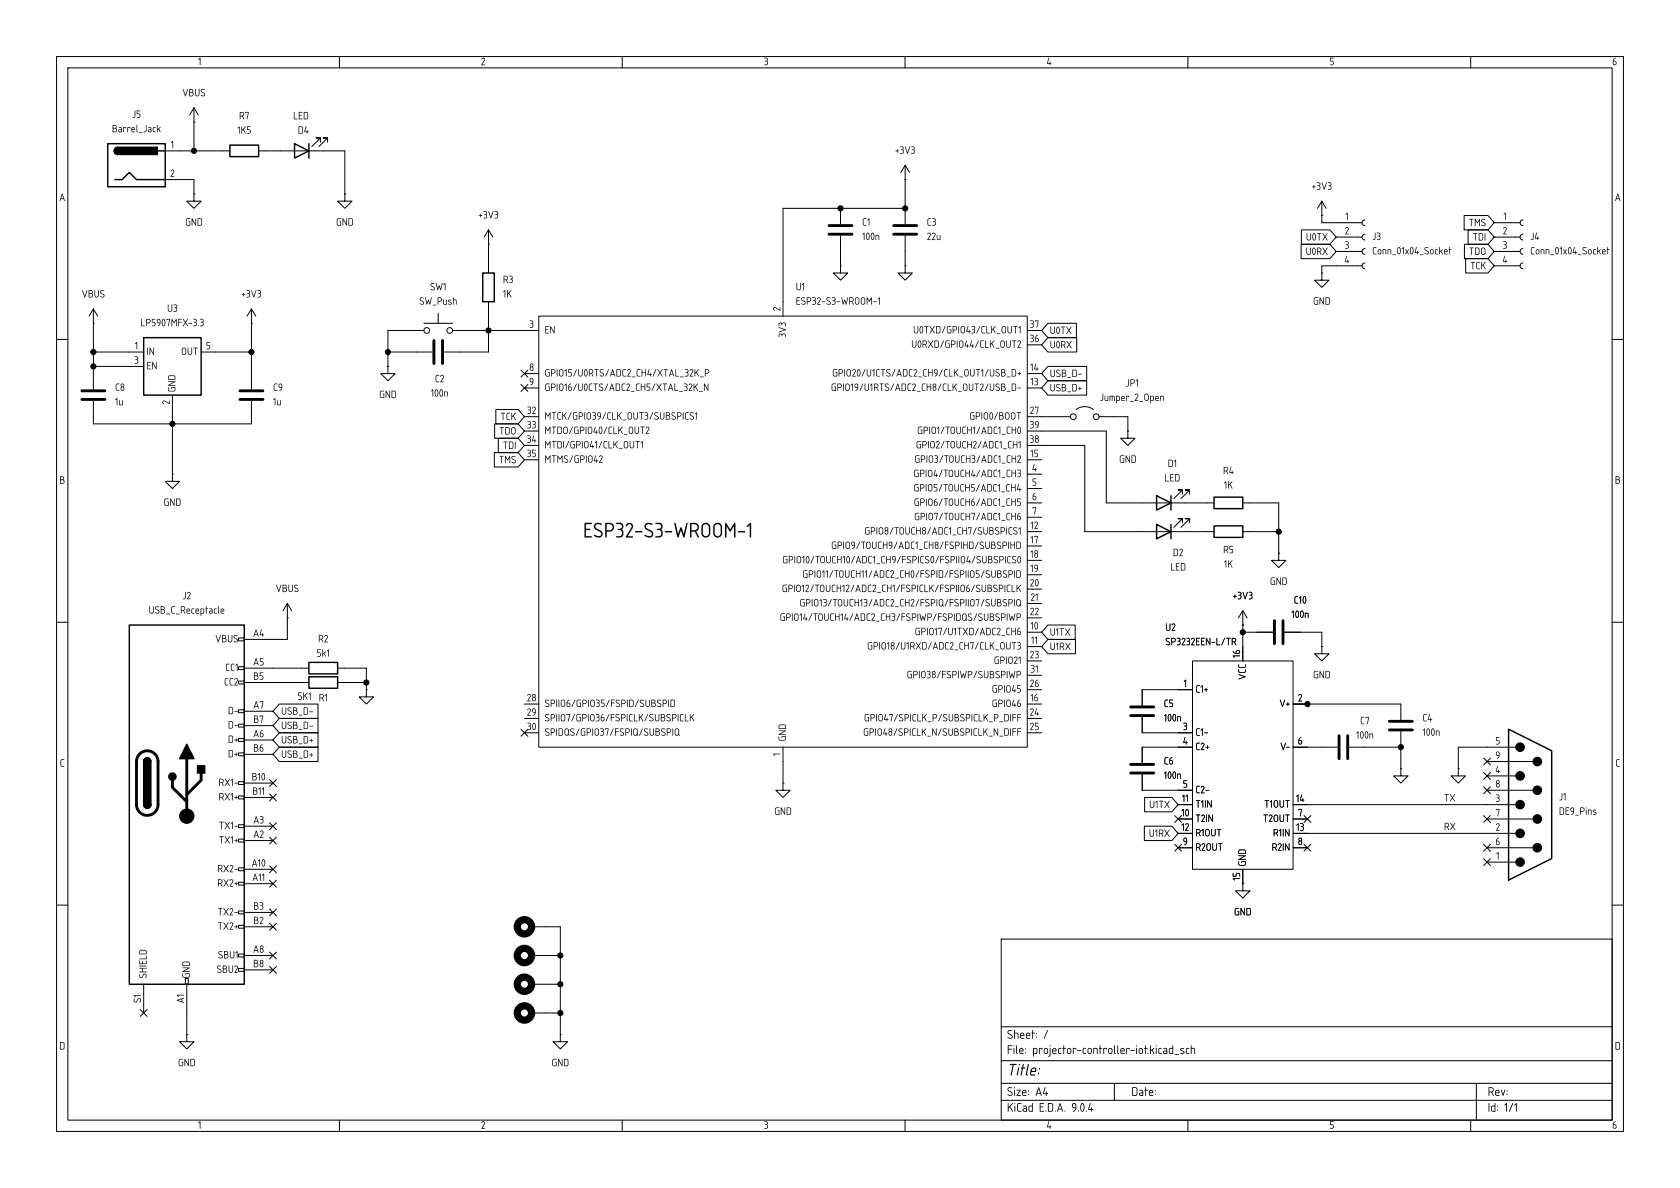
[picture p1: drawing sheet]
<svg xmlns="http://www.w3.org/2000/svg" width="297mm" height="210mm" viewBox="0 0 297 210" stroke-linecap="round" stroke-linejoin="round" font-family="sans-serif">
<defs><g id="words">
<text font-size="3.5" x="103.1" y="95.9">ESP32-S3-WROOM-1</text>
<text font-size="2.8" x="178" y="190.8">Title:</text>
<g font-size="2.1">
<text x="178" y="184.2">Sheet:/</text>
<text x="178" y="186.9">File: projector-controller-iot.kicad_sch</text>
<text x="178" y="197.1">KiCadE.D.A.9.0.4</text>
<text x="178" y="194.3">Size:A4</text>
<text x="200" y="194.3">Date:</text>
<text x="263" y="194.3">Rev:</text>
<text x="263" y="197.1">Id: 1/1</text>
</g>
<g font-size="1.8">
<text x="35" y="12">1</text>
<text x="85" y="12">2</text>
<text x="135" y="12">3</text>
<text x="185" y="12">4</text>
<text x="235" y="12">5</text>
<text x="285" y="12">6</text>
<text x="32.2" y="17.5">VBUS</text>
<text x="19.8" y="23.8">Barrel_Jack</text>
<text x="23.3" y="21.3">J5</text>
<text x="42.3" y="21.5">R7</text>
<text x="51.8" y="21.5">LED</text>
<text x="30.2" y="26.4">1</text>
<text x="41.9" y="24.1">1K5</text>
<text x="52.7" y="24.1">D4</text>
<text x="158.2" y="27.6">+3V3</text>
<text x="10.4" y="36">A</text>
<text x="30.1" y="31.5">2</text>
<text x="231.9" y="34">+3V3</text>
<text x="285.4" y="36">A</text>
<text x="32.7" y="40.3">GND</text>
<text x="59.4" y="40.3">GND</text>
<text x="84.5" y="39.1">+3V3</text>
<text x="152.4" y="40.3">C1</text>
<text x="163.8" y="40.3">C3</text>
<text x="237.7" y="41.7">2</text>
<text x="237.8" y="39.1">1</text>
<text x="259.6" y="40.4">TMS</text>
<text x="265.7" y="41.7">2</text>
<text x="265.8" y="39.1">1</text>
<text x="152.4" y="42.9">100n</text>
<text x="163.8" y="42.9">22u</text>
<text x="230.8" y="45.5">U0RX</text>
<text x="230.9" y="43">U0TX</text>
<text x="237.7" y="46.7">4</text>
<text x="237.7" y="44.2">3</text>
<text x="242.6" y="42.9">J3</text>
<text x="242.6" y="45.4">Conn_01x04_Socket TDO</text>
<text x="260.3" y="43">TDI</text>
<text x="265.6" y="46.7">4</text>
<text x="265.6" y="44.2">3</text>
<text x="270.5" y="42.9">J4</text>
<text x="270.5" y="45.4">Conn_01x04_Socket</text>
<text x="14.4" y="53">VBUS</text>
<text x="42.6" y="53">+3V3</text>
<text x="76" y="51.8">SW1</text>
<text x="88.9" y="50.5">R3</text>
<text x="88.9" y="53">1K</text>
<text x="140.7" y="51.8">U1</text>
<text x="259.9" y="48.1">TCK</text>
<text x="24.9" y="58.1">LP5907MFX-3.3</text>
<text x="29.5" y="55.6">U3</text>
<text x="74.1" y="54.3">SW_Push</text>
<text x="93.6" y="58.2">3</text>
<text x="96.3" y="59.4">EN</text>
<text x="138.2" y="55" transform="rotate(-90 138.2 55)">2</text>
<text x="139.4" y="59.7" transform="rotate(-90 139.4 59.7)">3V3</text>
<text x="140.7" y="54.3">ESP32-S3-WROOM-1</text>
<text x="161.4" y="59.4">U0TXD/GPIO43/CLK_OUT1</text>
<text x="182" y="58.2">37</text>
<text x="185.6" y="59.5">U0TX</text>
<text x="232.1" y="54.3">GND</text>
<text x="23.7" y="64.5">3</text>
<text x="23.8" y="62">1</text>
<text x="25.9" y="63.2">IN</text>
<text x="25.9" y="65.7">EN</text>
<text x="32" y="63.2">OUT</text>
<text x="36.4" y="62">5</text>
<text x="93.5" y="65.8">8</text>
<text x="161.1" y="61.9">U0RXD/GPIO44/CLK_OUT2</text>
<text x="182" y="60.7">36</text>
<text x="182.1" y="65.8">14</text>
<text x="185.6" y="62">U0RX</text>
<text x="20.3" y="69.6">C8</text>
<text x="30.2" y="71.5" transform="rotate(-90 30.2 71.5)">2</text>
<text x="31.5" y="69.3" transform="rotate(-90 31.5 69.3)">GND</text>
<text x="48.3" y="69.6">C9</text>
<text x="67" y="70.8">GND</text>
<text x="76.2" y="70.6">100n</text>
<text x="76.9" y="68">C2</text>
<text x="93.5" y="68.3">9</text>
<text x="96.3" y="67">GPIO15/U0RTS/ADC2_CH4/XTAL_32K_P</text>
<text x="96.3" y="69.6">GPIO16/U0CTS/ADC2_CH5/XTAL_32K_N</text>
<text x="146.9" y="69.6">GPIO19/U1RTS/ADC2_CH8/CLK_OUT2/USB_D-USB_D+</text>
<text x="147.1" y="67">GPIO20/U1CTS/ADC2_CH9/CLK_OUT1/USB_D+</text>
<text x="182.1" y="68.3">13</text>
<text x="185.6" y="67.1">USB_D-</text>
<text x="194.4" y="71.3">Jumper_2_Open</text>
<text x="199" y="68.8">JP1</text>
<text x="20.3" y="72.1">1u</text>
<text x="48.3" y="72.1">1u</text>
<text x="88.2" y="77.3">TDO</text>
<text x="88.5" y="74.7">TCK</text>
<text x="93.1" y="75.9">33</text>
<text x="93.1" y="73.4">32</text>
<text x="96.3" y="74.6">MTCK/GPIO39/CLK_OUT3/SUBSPICS1</text>
<text x="96.3" y="77.2">MTDO/GPIO40/CLK_OUT2</text>
<text x="162.1" y="77.2">GPIO1/TOUCH1/ADC1_CH0</text>
<text x="171.3" y="74.6">GPIO0/BOOT</text>
<text x="182" y="75.9">39</text>
<text x="182" y="73.4">27</text>
<text x="88.2" y="82.3">TMS</text>
<text x="88.9" y="79.8">TDI</text>
<text x="93.1" y="78.5">34</text>
<text x="93.1" y="81">35</text>
<text x="96.3" y="79.7">MTDI/GPIO41/CLK_OUT1</text>
<text x="96.3" y="82.3">MTMS/GPIO42</text>
<text x="161.6" y="82.3">GPIO3/TOUCH3/ADC1_CH2</text>
<text x="161.9" y="79.7">GPIO2/TOUCH2/ADC1_CH1</text>
<text x="182" y="78.5">38</text>
<text x="182.1" y="81">15</text>
<text x="182.4" y="83.6">4</text>
<text x="197.8" y="82.3">GND</text>
<text x="206.4" y="83">D1</text>
<text x="10.5" y="86">B</text>
<text x="28.9" y="89.9">GND</text>
<text x="161.5" y="87.3">GPIO5/TOUCH5/ADC1_CH4</text>
<text x="161.5" y="84.8">GPIO4/TOUCH4/ADC1_CH3</text>
<text x="161.5" y="89.9">GPIO6/TOUCH6/ADC1_CH5</text>
<text x="182.4" y="86.1">5</text>
<text x="182.4" y="88.6">6</text>
<text x="205.9" y="85.6">LED</text>
<text x="216.2" y="84.3">R4</text>
<text x="216.4" y="86.8">1K</text>
<text x="285.5" y="86">B</text>
<text x="152.8" y="95">GPIO8/TOUCH8/ADC1_CH7/SUBSPICS1</text>
<text x="161.6" y="92.4">GPIO7/TOUCH7/ADC1_CH6</text>
<text x="182.2" y="93.7">12</text>
<text x="182.5" y="91.2">7</text>
<text x="138.3" y="100">GPIO10/TOUCH10/ADC1_CH9/FSPICS0/FSPIIO4/SUBSPICS0</text>
<text x="146.9" y="97.5">GPIO9/TOUCH9/ADC1_CH8/FSPIHD/SUBSPIHD</text>
<text x="182.1" y="98.8">18</text>
<text x="182.1" y="101.3">19</text>
<text x="182.2" y="96.3">17</text>
<text x="206.9" y="101.3">LED</text>
<text x="207.3" y="98.8">D2</text>
<text x="216.2" y="98.3">R5</text>
<text x="216.4" y="100.8">1K</text>
<text x="32.2" y="106.4">J2</text>
<text x="48.7" y="105.1">VBUS</text>
<text x="138.2" y="105.1">GPIO12/TOUCH12/ADC2_CH1/FSPICLK/FSPIIO6/SUBSPICLK</text>
<text x="141.3" y="107.7">GPIO13/TOUCH13/ADC2_CH2/FSPIQ/FSPIIO7/SUBSPIQ</text>
<text x="141.8" y="102.6">GPIO11/TOUCH11/ADC2_CH0/FSPID/FSPIIO5/SUBSPID</text>
<text x="182" y="103.9">20</text>
<text x="182.2" y="106.4">21</text>
<text x="217.9" y="106.4">+3V3</text>
<text x="224.5" y="103.8">GND</text>
<text x="228.7" y="107.1">C10</text>
<text x="26.3" y="108.9">USB_C_Receptacle</text>
<text x="44.7" y="112.8">A4</text>
<text x="137.8" y="110.2">GPIO14/TOUCH14/ADC2_CH3/FSPIWP/FSPIDQS/SUBSPIWP</text>
<text x="161.7" y="112.7">GPIO17/U1TXD/ADC2_CH6</text>
<text x="182.1" y="109">22</text>
<text x="182.2" y="111.5">10</text>
<text x="185.6" y="112.8">U1TX</text>
<text x="206" y="112">U2</text>
<text x="228.3" y="109.7">100n</text>
<text x="38" y="114">VBUS</text>
<text x="39.8" y="119.1">CC1</text>
<text x="44.7" y="117.9">A5</text>
<text x="56" y="116.5">5k1</text>
<text x="56.2" y="114">R2</text>
<text x="153.3" y="115.3">GPIO18/U1RXD/ADC2_CH7/CLK_OUT3U1RX</text>
<text x="175.7" y="117.8">GPIO21</text>
<text x="182" y="116.6">23</text>
<text x="182.1" y="119.1">31</text>
<text x="182.3" y="114">11</text>
<text x="206" y="114.5">SP3232EEN-L/TR</text>
<text x="219.5" y="116.3" transform="rotate(-90 219.5 116.3)">16</text>
<text x="39.6" y="121.6">CC2</text>
<text x="44.7" y="125.5">A7</text>
<text x="44.8" y="120.4">B5</text>
<text x="52.6" y="124.2">5K1 R1</text>
<text x="93.1" y="124.2">28</text>
<text x="96.3" y="125.4">SPIIO6/GPIO35/FSPID/SUBSPID</text>
<text x="160.3" y="120.4">GPIO38/FSPIWP/SUBSPIWP</text>
<text x="175.3" y="122.9">GPIO45</text>
<text x="175.3" y="125.4">GPIO46</text>
<text x="182" y="121.7">26</text>
<text x="182.1" y="124.2">16</text>
<text x="205.7" y="125.4">C5</text>
<text x="209.2" y="121.7">1</text>
<text x="211.3" y="122.9">C1+</text>
<text x="220.7" y="120.2" transform="rotate(-90 220.7 120.2)">VCC</text>
<text x="226.2" y="125.4">V+</text>
<text x="229.5" y="124.2">2</text>
<text x="232.1" y="120.4">GND</text>
<text x="40.3" y="126.7">D-</text>
<text x="40.3" y="129.2">D-</text>
<text x="40.3" y="131.8">D+</text>
<text x="44.7" y="130.6">A6</text>
<text x="44.8" y="128">B7</text>
<text x="49.7" y="129.3">USB_D-</text>
<text x="49.7" y="131.9">USB_D+</text>
<text x="49.7" y="126.8">USB_D-</text>
<text x="93.1" y="126.7">29</text>
<text x="93.1" y="129.3">30</text>
<text x="96.3" y="128">SPIIO7/GPIO36/FSPICLK/SUBSPICLK</text>
<text x="96.3" y="130.5">SPIDQS/GPIO37/FSPIQ/SUBSPIQ</text>
<text x="139.4" y="131.1" transform="rotate(-90 139.4 131.1)">GND</text>
<text x="152.6" y="130.5">GPIO48/SPICLK_N/SUBSPICLK_N_DIFF</text>
<text x="152.7" y="128">GPIO47/SPICLK_P/SUBSPICLK_P_DIFF</text>
<text x="182" y="126.7">24</text>
<text x="182" y="129.3">25</text>
<text x="205.7" y="128">100n</text>
<text x="209.1" y="131.8">4</text>
<text x="209.1" y="129.3">3</text>
<text x="211.3" y="130.5">C1-</text>
<text x="229.4" y="131.8">6</text>
<text x="239.7" y="131">100n</text>
<text x="240.4" y="128.5">C7</text>
<text x="251.5" y="128">C4</text>
<text x="251.5" y="130.5">100n</text>
<text x="264.4" y="131.8">5</text>
<text x="10.6" y="136">C</text>
<text x="40.3" y="134.3">D+</text>
<text x="44.8" y="133.1">B6</text>
<text x="49.7" y="134.4">USB_D+</text>
<text x="138.2" y="133.7" transform="rotate(-90 138.2 133.7)">1</text>
<text x="205.7" y="135.6">C6</text>
<text x="211.3" y="133.1">C2+</text>
<text x="226.3" y="133.1">V-</text>
<text x="264.3" y="136.9">4</text>
<text x="264.3" y="134.4">9</text>
<text x="285.6" y="136">C</text>
<text x="38.6" y="139.4">RX1-</text>
<text x="38.6" y="141.9">RX1+</text>
<text x="44.5" y="138.2">B10</text>
<text x="44.6" y="140.7">B11</text>
<text x="203.1" y="143.3">U1TX</text>
<text x="205.7" y="138.1">100n</text>
<text x="208.9" y="142">11</text>
<text x="209.1" y="139.4">5</text>
<text x="211.3" y="140.7">C2-</text>
<text x="211.3" y="143.2">T1IN</text>
<text x="223.5" y="143.2">T1OUT</text>
<text x="229.1" y="142">14</text>
<text x="255.3" y="141.9">TX</text>
<text x="264.3" y="139.4">8</text>
<text x="264.4" y="142">3</text>
<text x="275.6" y="141.9">J1</text>
<text x="38.7" y="147">TX1-</text>
<text x="38.7" y="149.6">TX1+</text>
<text x="44.7" y="145.8">A3</text>
<text x="44.8" y="148.3">A2</text>
<text x="136.9" y="144.5">GND</text>
<text x="203.1" y="148.4">U1RX</text>
<text x="208.8" y="144.5">10</text>
<text x="208.8" y="147.1">12</text>
<text x="209.1" y="149.6">9</text>
<text x="211.3" y="145.8">T2IN</text>
<text x="211.3" y="148.3">R1OUT</text>
<text x="223.3" y="145.8">T2OUT</text>
<text x="225" y="148.3">R1IN</text>
<text x="229.1" y="147.1">13</text>
<text x="229.4" y="149.6">8</text>
<text x="229.4" y="144.5">7</text>
<text x="255.3" y="147">RX</text>
<text x="264.4" y="149.6">6</text>
<text x="264.4" y="144.5">7</text>
<text x="264.4" y="147.1">2</text>
<text x="275.6" y="144.5">DE9_Pins</text>
<text x="38.4" y="154.6">RX2-</text>
<text x="44.5" y="153.4">A10</text>
<text x="44.6" y="156">A11</text>
<text x="211.3" y="150.8">R2OUT</text>
<text x="219.5" y="155.7" transform="rotate(-90 219.5 155.7)">15</text>
<text x="220.7" y="153.2" transform="rotate(-90 220.7 153.2)">GND</text>
<text x="224.8" y="150.8">R2IN</text>
<text x="264.5" y="152.1">1</text>
<text x="38.4" y="157.2">RX2+</text>
<text x="44.8" y="161">B3</text>
<text x="38.5" y="162.3">TX2-</text>
<text x="38.5" y="164.8">TX2+</text>
<text x="44.8" y="163.6">B2</text>
<text x="218.2" y="162.3">GND</text>
<text x="26.4" y="173" transform="rotate(-90 26.4 173)">SHIELD</text>
<text x="34" y="173" transform="rotate(-90 34 173)">GND</text>
<text x="38.3" y="172.4">SBU2</text>
<text x="38.5" y="169.9">SBU1</text>
<text x="44.7" y="168.7">A8</text>
<text x="44.7" y="171.2">B8</text>
<text x="25.1" y="177.3" transform="rotate(-90 25.1 177.3)">S1</text>
<text x="32.8" y="177.4" transform="rotate(-90 32.8 177.4)">A1</text>
<text x="10.5" y="186">D</text>
<text x="285.5" y="186">D</text>
<text x="31.5" y="188.9">GND</text>
<text x="97.5" y="188.9">GND</text>
<text x="35" y="200">1</text>
<text x="85" y="200">2</text>
<text x="135" y="200">3</text>
<text x="185" y="200">4</text>
<text x="235" y="200">5</text>
<text x="285" y="200">6</text>
</g>
</g></defs>
<g fill="none" stroke="#000" stroke-width=".18">
<path d="M10 10h277v190h-277zM12 12h273v186h-273zM34.3 19.1l-.8 1.2M34.3 19.1l.8 1.2M34.3 19.1v7.6M60 10v2M110 10v2M160 10v2M210 10v2M260 10v2M29.2 26.7h11.4M29.2 31.8h5.1v2.5"/>
<path d="M34.3 34.3v1.3h1.3l-1.3 1.2-1.3-1.2h1.3M34.3 34.3h.1M34.3 21.6h.1M45.7 26.7h15.3v7.6M56.6 25.1v-.7h-.7h.7l-1.5 1.5M57.9 25.1v-.7h-.8h.8l-1.5 1.5M61 34.3v1.3h1.2l-1.2 1.2-1.3-1.2h1.3M61 34.3h.1M148.6 36.8v2.8M160 31.8h.1M160 36.8h-21.6v19.1M160 29.2l-.7 1.3"/>
<path d="M160 29.2l.8 1.3M160 29.2v10.4M233.7 38.1h.1M233.7 35.6l-.8 1.2M233.7 35.6l.7 1.2M233.7 35.6v3.8h7.1M241.3 38.9l-.4 .1-.1 .4 .1 .3 .4 .2M258.8 38.1h4.2l1.2 1.3-1.2 1.2h-4.2zM264.2 39.4h4.5M269.2 38.9l-.3 .1-.2 .4 .2 .3 .3 .2M16.5 57.2h.1M16.5 54.6v14.2"/>
<path d="M16.5 54.6l-.8 1.3M16.5 54.6l.8 1.3M44.4 57.2h.1M44.4 54.6v14.2M44.4 54.6l-.7 1.3M44.4 54.6l.8 1.3M74.9 58.4h-6.3v6.4M74.9 57.2h5.1M77.5 55.4v1.8M80 58.4h15.2M86.4 43.2h.1M86.4 40.6v7.7"/>
<path d="M86.4 53.3v8.9h-7.9M86.4 40.6l-.8 1.3M86.4 40.6l.7 1.3M95.2 55.9h86.4v76.2h-86.4zM148.6 47v1.3h1.3l-1.3 1.2-1.3-1.2h1.3M148.6 47h.1M148.6 41.7v5.3M160 47v1.3h1.3l-1.3 1.2-1.3-1.2h1.3M160 47h.1M160 41.7v5.3M185.3 59.7h5v2.5h-5l-1.2-1.2zM185.3 57.1h5v2.6h-5l-1.2-1.3z"/>
<path d="M230 43.2h5.1l1.1 1.3-1.1 1.2h-5.1zM230.1 40.6h5l1.1 1.3-1.1 1.3h-5zM233.7 48.3v1.2h1.2l-1.2 1.3-1.3-1.3h1.3M233.7 48.3h.1M236.2 41.9h4.6M236.2 44.5h4.6M240.8 47h-7.1v1.3M241.3 41.4l-.4 .2-.1 .3 .1 .4 .4 .1M241.3 43.9l-.4 .2-.1 .4 .1 .3 .4 .2M241.3 46.5l-.4 .1-.1 .4 .1 .3 .4 .2M258.9 43.2h4.1l1.2 1.3-1.2 1.2h-4.1zM259.1 45.7h3.9l1.2 1.3-1.2 1.3h-3.9z"/>
<path d="M259.5 40.6h3.5l1.2 1.3-1.2 1.3h-3.5zM264.2 41.9h4.5M264.2 44.5h4.5M264.2 47h4.5M269.2 41.4l-.3 .2-.2 .3 .2 .4 .3 .1M269.2 43.9l-.3 .2-.2 .4 .2 .3 .3 .2M269.2 46.5l-.3 .1-.2 .4 .2 .3 .3 .2M10 60h2M16.5 70.9v4h27.9v-4M16.5 62.2h8.9M16.5 64.8h8.9M30.5 69.9v13.9"/>
<path d="M35.6 62.2h8.8M68.6 64.8v1.2h1.2l-1.2 1.3-1.3-1.3h1.3M68.6 64.8h.1M68.6 62.2h7.9M87.4 74.9h4.2l1.1 1.3-1.1 1.3h-4.2zM87.7 72.4h3.9l1.1 1.3-1.1 1.2h-3.9zM88.1 77.5h3.5l1.1 1.2-1.1 1.3h-3.5zM92.1 65.4l1.2 1.2M92.1 68l1.2 1.2M92.7 66h2.5M92.7 68.6h2.5M93.3 65.4l-1.2 1.2"/>
<path d="M93.3 68l-1.2 1.2M184.1 78.7h7.7v15.3h22.8M184.1 76.2h11.5v12.7h19M184.1 73.7h5.1M185.3 64.8h6.8v2.5h-6.8l-1.2-1.3zM185.3 67.3h6.8v2.6h-6.8l-1.2-1.3zM190.2 72.4a2.54 2.54 0 0 1 3.1 0M194.3 73.7h5.1v2.5M199.4 76.2v1.3h1.3l-1.3 1.2-1.3-1.2h1.3M199.4 76.2h.1M285 60h2M30.5 83.8v1.3h1.2l-1.2 1.3-1.3-1.3h1.3"/>
<path d="M30.5 83.8h.1M87.4 80h4.2l1.1 1.3-1.1 1.3h-4.2zM209 92.5v-.8h-.7h.7l-1.5 1.5M209 87.4v-.8h-.7h.7l-1.5 1.5M210.3 92.5v-.8h-.8h.8l-1.5 1.5M210.3 87.4v-.8h-.8h.8l-1.5 1.5M219.7 94h6.4M219.7 88.9h6.4v8.9M226.1 97.8v1.3h1.2l-1.2 1.2-1.3-1.2h1.3M226.1 97.8h.1M10 110h2M43.2 118.1h11.4"/>
<path d="M50.8 109.2h.1M50.8 106.7l-.8 1.3M50.8 106.7l.8 1.3M50.8 106.7v6.3h-7.6M59.7 118.1h5.1v3.8M185.3 110.5h4.8v2.5h-4.8l-1.2-1.2zM185.3 113h4.8v2.6h-4.8l-1.2-1.3zM210.8 116.8h17.8v36.9h-17.8zM219.7 110.5h.1M219.7 111.8h5.3M219.7 108l-.8 1.2M219.7 108l.8 1.2"/>
<path d="M219.7 108v8.8M227.1 111.8h6.6v2.5M233.7 114.3v1.3h1.2l-1.2 1.2-1.3-1.2h1.3M233.7 114.3h.1M285 110h2M42.2 125.5h1v.5h-1zM42.2 128h1v.5h-1zM42.2 130.6h1v.5h-1zM42.2 133.1h1v.5h-1zM43.2 120.7h11.4M43.2 125.7h5.1M43.2 128.3h5.1"/>
<path d="M43.2 130.8h5.1M43.2 133.4h5.1M43.2 138.4h5.1M47.7 137.8l1.2 1.2M48.9 137.8l-1.2 1.2M49.4 127h6.8v2.5h-6.8l-1.1-1.2zM49.4 129.5h6.8v2.6h-6.8l-1.1-1.3zM49.4 124.5h6.8v2.5h-6.8l-1.1-1.3zM49.4 132.1h6.8v2.5h-6.8l-1.1-1.2zM59.7 120.7h5.1M64.8 121.9v1.3h1.2l-1.2 1.3-1.3-1.3h1.3M64.8 121.9h.1"/>
<path d="M92.1 128.9l1.2 1.2M93.3 128.9l-1.2 1.2M138.4 138.4v1.3h1.3l-1.3 1.3-1.2-1.3h1.2M138.4 138.4h.1M138.4 132.1v6.3M181.6 124.5h2.5M201.9 126.7v2.8h8.9M201.9 136.9v2.8h8.9M210.8 121.9h-8.9v2.8M210.8 132.1h-8.9v2.8M228.6 124.5h19v2.8M228.6 132.1h7.9"/>
<path d="M238.5 132.1h9.1M247.6 135.9v1.3h1.3l-1.3 1.2-1.2-1.2h1.2M247.6 135.9h.1M247.6 129.3v6.6M257.8 135.9v1.3h1.3l-1.3 1.2-1.3-1.2h1.3M257.8 135.9h.1M262.3 139.1l1.2 1.2M262.3 136.6l1.2 1.2M262.3 134l1.2 1.2M262.9 134.6h8.1M262.9 137.2h5.1M262.9 139.7h8.1"/>
<path d="M263.5 139.1l-1.2 1.2M263.5 136.6l-1.2 1.2M263.5 134l-1.2 1.2M268 132.1h-10.2v3.8M42.2 145.8h1v.5h-1zM42.2 153.4h1v.5h-1zM43.2 141h5.1M43.2 146.1h5.1M43.2 148.6h5.1M43.2 153.7h5.1M43.2 156.2h5.1M47.7 155.6l1.2 1.2"/>
<path d="M47.7 148l1.2 1.2M47.7 145.4l1.2 1.3M47.7 140.4l1.2 1.2M47.7 153.1l1.2 1.2M48.9 155.6l-1.2 1.2M48.9 148l-1.2 1.2M48.9 145.4l-1.2 1.3M48.9 140.4l-1.2 1.2M48.9 153.1l-1.2 1.2M202.3 146h4.9l1.1 1.3-1.1 1.3h-4.9zM202.4 141h4.8l1.1 1.2-1.1 1.3h-4.8zM207.7 149.3l1.2 1.2"/>
<path d="M207.7 144.2l1.2 1.2M208.3 142.2h2.5M208.3 144.8h2.5M208.3 147.3h2.5M208.3 149.9h2.5M208.9 149.3l-1.2 1.2M208.9 144.2l-1.2 1.2M219.7 156.2v1.3h1.3l-1.3 1.3-1.3-1.3h1.3M219.7 156.2h.1M219.7 153.7v2.5M228.6 142.2h39.4M228.6 144.8h2.5"/>
<path d="M228.6 147.3h39.4M228.6 149.9h2.5M230.5 149.3l1.2 1.2M230.5 144.2l1.2 1.2M231.7 149.3l-1.2 1.2M231.7 144.2l-1.2 1.2M262.3 144.2l1.2 1.2M262.3 149.3l1.2 1.2M262.3 151.8l1.2 1.2M262.9 144.8h8.1M262.9 149.9h8.1M262.9 152.4h5.1"/>
<path d="M263.5 144.2l-1.2 1.2M263.5 149.3l-1.2 1.2M263.5 151.8l-1.2 1.2M10 160h2M24.8 178.5l1.2 1.2M25.4 174v5.1M26 178.5l-1.2 1.2M32.8 173h.5v1h-.5zM33 174v8.9M42.2 161h1v.5h-1zM43.2 168.9h5.1M43.2 163.8h5.1"/>
<path d="M43.2 161.3h5.1M43.2 171.5h5.1M47.7 163.2l1.2 1.2M47.7 168.3l1.2 1.2M47.7 160.7l1.2 1.2M47.7 170.8l1.2 1.3M48.9 163.2l-1.2 1.2M48.9 168.3l-1.2 1.2M48.9 160.7l-1.2 1.2M48.9 170.8l-1.2 1.3M94 174h5.1M94 168.9h5.1"/>
<path d="M94 163.8h5.1v19.1M94 179.1h5.1M177 166h108v32h-108zM285 160h2M33 182.9v1.3h1.3l-1.3 1.2-1.3-1.2h1.3M33 182.9h.1M60 198v2M99.1 182.9v1.3h1.2l-1.2 1.2-1.3-1.2h1.3M99.1 182.9h.1M110 198v2M160 198v2M177 194.5h108"/>
<path d="M177 191.5h108M177 187.5h108M177 181.5h108M197 191.5v3M210 198v2M260 198v2M261 191.5v6.5"/>
<circle cx="75.4" cy="58.4" r=".51"/>
<circle cx="79.5" cy="58.4" r=".51"/>
<circle cx="189.7" cy="73.7" r=".51"/>
<circle cx="193.8" cy="73.7" r=".51"/>
</g>
<g fill="none" stroke="#000" stroke-width=".51">
<path d="M146.6 39.9h4M158 39.9h4.1M146.6 41.4h4M158 41.4h4.1M14.5 69.1h4M14.5 70.6h4M42.4 69.1h4.1M42.4 70.6h4.1M76.7 60.2v4.1M78.2 60.2v4.1M225.3 109.7v4.1M226.8 109.7v4.1"/>
<path d="M24.7 133.3a1.9 1.9 0 0 1 2.1-.4 1.9 1.9 0 0 1 1.1 1.7v7.6a1.91 1.91 0 0 1-1.9 1.9 1.91 1.91 0 0 1-1.9-1.9v-7.7l.2-.7zM30.5 137.9v1.3l2.5 2.5M33 134.1v10.2M35.6 136.7v1.2l-2.6 2.6M199.9 135.1h4.1M199.9 136.7h4.1M199.9 125h4.1M199.9 126.5h4.1M236.7 130v4.1M238.3 130v4.1M245.6 127.5h4.1M245.6 129h4.1"/>
</g>
<g fill="none" stroke="#000" stroke-width=".25">
<path d="M19 25.4h10.2v7.6h-10.2zM20.3 31.8h1.3l1.3-1.3 1.2 1.3h5.1M20.8 26a.64 .64 0 0 0-.6 .7 .64 .64 0 0 0 .6 .6M27.9 26.7h1.3M40.6 25.7h5.1v2h-5.1zM52.1 25.4l2.5 1.3-2.5 1.2zM54.6 25.4v2.5M25.4 59.7h10.2v10.2h-10.2zM85.3 48.3h2.1v5h-2.1zM204.5 92.7l2.5 1.3-2.5 1.3zM204.5 87.6l2.5 1.3-2.5 1.3zM207 87.6v2.6"/>
<path d="M207 92.7v2.6M214.6 87.9h5.1v2h-5.1zM214.6 93h5.1v2h-5.1zM22.9 110.5h20.3v63.5h-20.3zM54.6 117.1h5.1v2h-5.1zM54.6 119.6h5.1v2.1h-5.1zM25.4 134.6a.64 .64 0 0 1 .6-.6 .64 .64 0 0 1 .7 .6M266.7 128.9l7.6 3.8v19.1l-7.6 3.8zM25.4 142.2a.64 .64 0 0 0 .6 .7 .64 .64 0 0 0 .7-.7"/>
</g>
<g fill="#000" stroke="#000" stroke-width=".25">
<path d="M20.4 26.2l.4-.2v1.3a.63 .63 0 0 1-.6-.4 .63 .63 0 0 1 .2-.7zM20.8 26h7v1.3h-7zM25.6 134.2a.64 .64 0 0 1 .7-.2 .64 .64 0 0 1 .4 .6h-1.3zM33 131.6l1.3 2.5h-2.6zM34.9 135.4h1.3v1.3h-1.3zM25.4 134.6h1.3v7.6h-1.3zM25.4 142.2h1.3a.64 .64 0 0 1-.7 .7 .64 .64 0 0 1-.6-.7z"/>
<circle cx="30.5" cy="137.3" r=".63"/>
</g>
<g fill="none" stroke="#000" stroke-width="1.3">
<circle cx="92.7" cy="174" r="1.27"/>
<circle cx="92.7" cy="163.8" r="1.27"/>
<circle cx="92.7" cy="168.9" r="1.27"/>
<circle cx="92.7" cy="179.1" r="1.27"/>
</g>
<g fill="#000" stroke="#000" stroke-width=".18">
<circle cx="34.3" cy="26.7" r=".46"/>
<circle cx="148.6" cy="36.8" r=".46"/>
<circle cx="160" cy="36.8" r=".46"/>
<circle cx="86.4" cy="58.4" r=".46"/>
<circle cx="16.5" cy="62.2" r=".46"/>
<circle cx="16.5" cy="64.8" r=".46"/>
<circle cx="30.5" cy="74.9" r=".46"/>
<circle cx="44.4" cy="62.2" r=".46"/>
<circle cx="68.6" cy="62.2" r=".46"/>
<circle cx="226.1" cy="94" r=".46"/>
<circle cx="219.7" cy="111.8" r=".46"/>
<circle cx="64.8" cy="120.7" r=".46"/>
<circle cx="231.1" cy="124.5" r=".46"/>
<circle cx="247.6" cy="132.1" r=".46"/>
<circle cx="268.7" cy="132.1" r=".76"/>
<circle cx="268.7" cy="137.2" r=".76"/>
<circle cx="271.8" cy="139.7" r=".76"/>
<circle cx="271.8" cy="134.6" r=".76"/>
<circle cx="33" cy="144.3" r="1.27"/>
<circle cx="268.7" cy="152.4" r=".76"/>
<circle cx="268.7" cy="142.2" r=".76"/>
<circle cx="268.7" cy="147.3" r=".76"/>
<circle cx="271.8" cy="149.9" r=".76"/>
<circle cx="271.8" cy="144.8" r=".76"/>
<circle cx="99.1" cy="179.1" r=".46"/>
<circle cx="99.1" cy="174" r=".46"/>
<circle cx="99.1" cy="168.9" r=".46"/>
</g>
<use href="#words"/>
</svg>
